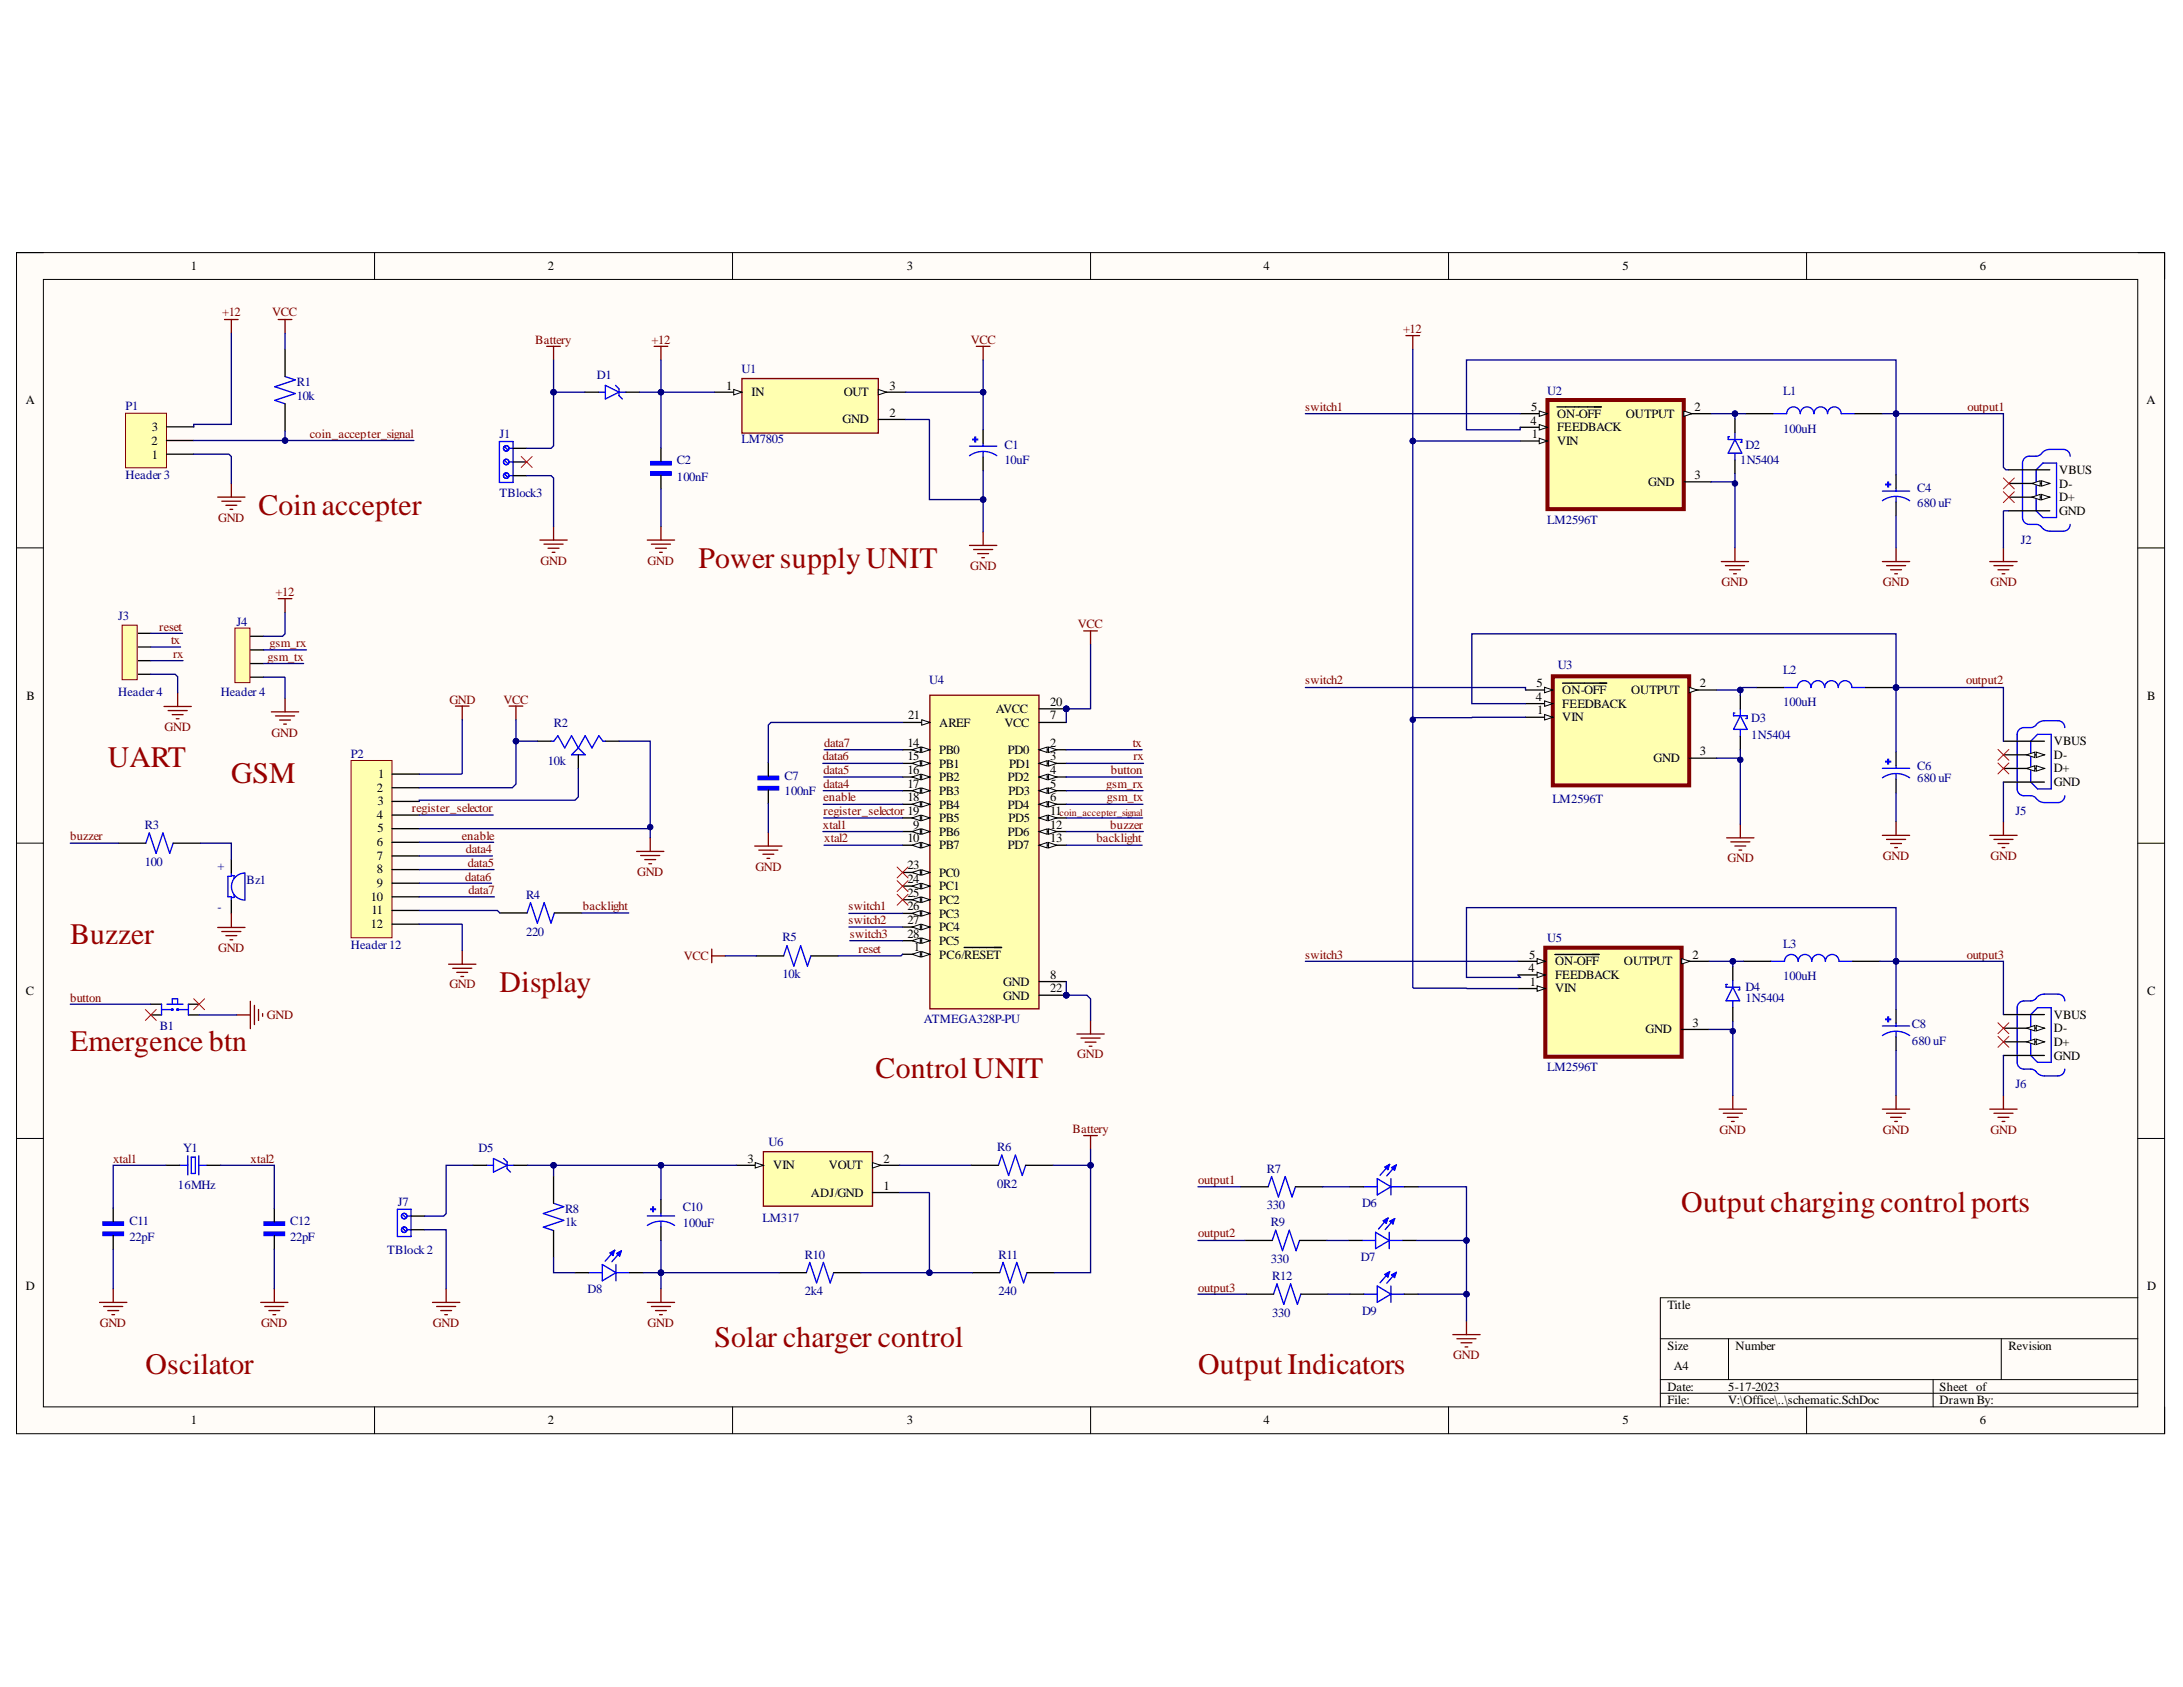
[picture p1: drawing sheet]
<svg xmlns="http://www.w3.org/2000/svg" width="279mm" height="216mm" viewBox="0 0 279 216" stroke-linecap="round" stroke-linejoin="round" font-family="sans-serif">
<defs><g id="words">
<g font-size="3.8" fill="#980000">
<text x="33.1" y="65.9">Coinaccepter</text>
<text x="89.4" y="72.7">Power supplyUNIT</text>
<text x="13.8" y="98.2">UART</text>
<text x="29.6" y="100.2">GSM</text>
<text x="9" y="120.8">Buzzer</text>
<text x="63.9" y="127">Display</text>
<text x="9" y="134.5">Emergence btn</text>
<text x="112.1" y="138">ControlUNIT</text>
<text x="215.2" y="155.2">Outputchargingcontrolports</text>
<text x="91.4" y="172.3">Solar charger control</text>
<text x="18.6" y="175.8">Oscilator</text>
<text x="153.4" y="175.8">OutputIndicators</text>
</g>
<g font-size="1.6">
<text x="24.4" y="34.6">1</text>
<text x="70.1" y="34.6">2</text>
<text x="116" y="34.6">3</text>
<text x="161.7" y="34.6">4</text>
<text x="207.7" y="34.6">5</text>
<text x="253.4" y="34.6">6</text>
<text x="3.3" y="51.7">A</text>
<text x="93" y="49.9">1</text>
<text x="96.2" y="50.7">IN</text>
<text x="108" y="50.7">OUT</text>
<text x="113.8" y="49.9">3</text>
<text x="113.8" y="53.4">2</text>
<text x="196" y="52.6">5</text>
<text x="199.3" y="53.4">ON-OFF</text>
<text x="208.1" y="53.4">OUTPUT</text>
<text x="216.9" y="52.6">2</text>
<text x="274.7" y="51.7">A</text>
<text x="19.4" y="56.9">2</text>
<text x="19.5" y="58.7">1</text>
<text x="19.5" y="55.1">3</text>
<text x="107.8" y="54.2">GND</text>
<text x="195.9" y="54.4">4</text>
<text x="196.1" y="56.1">1</text>
<text x="199.3" y="55.2">FEEDBACK</text>
<text x="199.3" y="57">VIN</text>
<text x="211" y="62.2">GND</text>
<text x="216.9" y="61.3">3</text>
<text x="263.6" y="60.6">VBUS</text>
<text x="263.6" y="62.4">D-</text>
<text x="263.6" y="64.2">D+</text>
<text x="263.6" y="65.9">GND</text>
<text x="3.4" y="89.5">B</text>
<text x="196.6" y="89.7">4</text>
<text x="196.7" y="87.9">5</text>
<text x="200" y="88.8">ON-OFF</text>
<text x="208.8" y="88.8">OUTPUT</text>
<text x="217.5" y="87.9">2</text>
<text x="274.8" y="89.5">B</text>
<text x="116.1" y="95.6">14</text>
<text x="116.2" y="92.1">21</text>
<text x="120.2" y="93">AREF</text>
<text x="127.5" y="91.2">AVCC</text>
<text x="128.6" y="93">VCC</text>
<text x="134.4" y="90.4">20</text>
<text x="134.4" y="92.1">7</text>
<text x="134.4" y="95.6">2</text>
<text x="196.7" y="91.4">1</text>
<text x="200" y="90.6">FEEDBACK</text>
<text x="200" y="92.3">VIN</text>
<text x="262.9" y="95.4">VBUS</text>
<text x="48.2" y="101.4">2</text>
<text x="48.4" y="99.6">1</text>
<text x="116.1" y="97.3">15</text>
<text x="116.1" y="99.1">16</text>
<text x="116.1" y="100.9">17</text>
<text x="120.2" y="96.5">PB0</text>
<text x="120.2" y="98.3">PB1</text>
<text x="120.2" y="99.9">PB2</text>
<text x="120.2" y="101.7">PB3</text>
<text x="129" y="96.5">PD0</text>
<text x="129" y="99.9">PD2</text>
<text x="129.1" y="101.7">PD3</text>
<text x="129.2" y="98.3">PD1</text>
<text x="134.4" y="97.3">3</text>
<text x="134.4" y="99.1">4</text>
<text x="134.4" y="100.9">5</text>
<text x="211.6" y="97.6">GND</text>
<text x="217.5" y="96.6">3</text>
<text x="262.9" y="97.2">D-</text>
<text x="262.9" y="98.8">D+</text>
<text x="262.9" y="100.6">GND</text>
<text x="48.2" y="104.8">4</text>
<text x="48.3" y="103.1">3</text>
<text x="48.3" y="106.5">5</text>
<text x="116.1" y="102.6">18</text>
<text x="116.1" y="107.8">10</text>
<text x="116.9" y="106.1">9</text>
<text x="120.2" y="103.5">PB4</text>
<text x="120.2" y="105.2">PB5</text>
<text x="120.2" y="107">PB6</text>
<text x="129" y="103.5">PD4</text>
<text x="129" y="107">PD6</text>
<text x="129.1" y="105.2">PD5</text>
<text x="134.4" y="102.6">6</text>
<text x="134.4" y="104.3">11</text>
<text x="134.4" y="106.1">12</text>
<text x="134.4" y="107.8">13</text>
<text x="48.2" y="108.3">6</text>
<text x="48.2" y="110.1">7</text>
<text x="48.2" y="111.8">8</text>
<text x="48.2" y="113.6">9</text>
<text x="116.1" y="111.3">23</text>
<text x="116.1" y="113">24</text>
<text x="120.2" y="108.7">PB7</text>
<text x="120.2" y="112.2">PC0</text>
<text x="120.2" y="113.9">PC1</text>
<text x="129" y="108.7">PD7</text>
<text x="47.5" y="115.3">10</text>
<text x="47.5" y="118.8">12</text>
<text x="47.5" y="117">11</text>
<text x="116.1" y="114.8">25</text>
<text x="116.1" y="116.5">26</text>
<text x="116.1" y="118.3">27</text>
<text x="120.2" y="115.7">PC2</text>
<text x="120.2" y="117.4">PC3</text>
<text x="120.2" y="119.1">PC4</text>
<text x="116.1" y="120.1">28</text>
<text x="117" y="121.8">1</text>
<text x="120.2" y="120.9">PC5</text>
<text x="120.2" y="122.7">PC6/RESET</text>
<text x="134.4" y="125.3">8</text>
<text x="195.6" y="124.4">4</text>
<text x="195.7" y="122.7">5</text>
<text x="199" y="123.5">ON-OFF</text>
<text x="199" y="125.3">FEEDBACK</text>
<text x="207.8" y="123.5">OUTPUT</text>
<text x="216.6" y="122.7">2</text>
<text x="3.3" y="127.3">C</text>
<text x="128.4" y="126.2">GND</text>
<text x="128.4" y="127.9">GND</text>
<text x="134.4" y="127">22</text>
<text x="195.8" y="126.2">1</text>
<text x="199" y="127">VIN</text>
<text x="216.6" y="131.4">3</text>
<text x="262.9" y="130.4">VBUS</text>
<text x="274.8" y="127.3">C</text>
<text x="210.6" y="132.2">GND</text>
<text x="262.9" y="132.1">D-</text>
<text x="262.9" y="133.9">D+</text>
<text x="262.9" y="135.6">GND</text>
<text x="95.7" y="148.8">3</text>
<text x="99" y="149.7">VIN</text>
<text x="106.1" y="149.7">VOUT</text>
<text x="113.1" y="148.8">2</text>
<text x="103.8" y="153.1">ADJ/GND</text>
<text x="113.1" y="152.3">1</text>
<text x="3.3" y="165.1">D</text>
<text x="213.4" y="167.5">Title</text>
<text x="274.8" y="165.1">D</text>
<text x="213.4" y="172.7">Size</text>
<text x="222.1" y="172.7">Number</text>
<text x="257.1" y="172.7">Revision</text>
<text x="213.4" y="178">Date:</text>
<text x="213.4" y="179.7">File:</text>
<text x="214.3" y="175.4">A4</text>
<text x="221.2" y="178">5-17-2023</text>
<text x="221.2" y="179.7">V:\Office\..\schematic.SchDoc</text>
<text x="248.3" y="178">Sheet of</text>
<text x="248.3" y="179.7">Drawn By:</text>
<text x="24.4" y="182.3">1</text>
<text x="70.1" y="182.3">2</text>
<text x="116" y="182.3">3</text>
<text x="161.7" y="182.3">4</text>
<text x="207.7" y="182.3">5</text>
<text x="253.4" y="182.3">6</text>
</g>
<g font-size="1.6" fill="#800000">
<text x="28.4" y="40.5">+12</text>
<text x="34.8" y="40.5">VCC</text>
<text x="68.5" y="44">Battery</text>
<text x="83.4" y="44">+12</text>
<text x="124.3" y="44">VCC</text>
<text x="179.6" y="42.6">+12</text>
<text x="167.1" y="52.6">switch1</text>
<text x="251.8" y="52.6">output1</text>
<text x="39.7" y="56.1">coin_accepter_signal</text>
<text x="27.9" y="66.8">GND</text>
<text x="35.3" y="76.3">+12</text>
<text x="69.2" y="72.3">GND</text>
<text x="82.9" y="72.3">GND</text>
<text x="124.2" y="73">GND</text>
<text x="220.3" y="75">GND</text>
<text x="241" y="75">GND</text>
<text x="254.8" y="75">GND</text>
<text x="20.4" y="80.7">reset</text>
<text x="21.9" y="82.4">tx</text>
<text x="34.5" y="82.9">gsm_rx</text>
<text x="138" y="80.4">VCC</text>
<text x="22.2" y="84.2">rx</text>
<text x="34.3" y="84.6">gsm_tx</text>
<text x="167.1" y="87.6">switch2</text>
<text x="251.6" y="87.6">output2</text>
<text x="21.1" y="93.5">GND</text>
<text x="34.8" y="94.3">GND</text>
<text x="57.5" y="90">GND</text>
<text x="64.5" y="90">VCC</text>
<text x="105.5" y="95.6">data7</text>
<text x="145" y="95.6">tx</text>
<text x="105.3" y="97.3">data6</text>
<text x="105.4" y="99.1">data5</text>
<text x="105.4" y="100.9">data4</text>
<text x="141.6" y="100.9">gsm_rx</text>
<text x="142.2" y="99.1">button</text>
<text x="145.1" y="97.3">rx</text>
<text x="9" y="107.6">buzzer</text>
<text x="52.7" y="103.9">register_selector</text>
<text x="59.1" y="107.5">enable</text>
<text x="105.3" y="106.1">xtal1</text>
<text x="105.4" y="102.6">enable</text>
<text x="105.4" y="104.3">register_selector 19</text>
<text x="105.5" y="107.8">xtal2</text>
<text x="140.3" y="107.8">backlight</text>
<text x="141.7" y="102.6">gsm_tx</text>
<text x="142.1" y="106.1">buzzer</text>
<text x="59.5" y="112.7">data6</text>
<text x="59.6" y="109.2">data4</text>
<text x="59.9" y="110.9">data5</text>
<text x="81.5" y="112.1">GND</text>
<text x="96.7" y="111.4">GND</text>
<text x="221.1" y="110.3">GND</text>
<text x="241" y="110">GND</text>
<text x="254.8" y="110">GND</text>
<text x="60" y="114.4">data7</text>
<text x="74.6" y="116.5">backlight</text>
<text x="108.6" y="116.5">switch1</text>
<text x="108.6" y="118.3">switch2</text>
<text x="27.9" y="121.8">GND</text>
<text x="87.5" y="122.9">VCC</text>
<text x="108.8" y="120.1">switch3</text>
<text x="109.9" y="122">reset</text>
<text x="167.1" y="122.7">switch3</text>
<text x="251.7" y="122.7">output3</text>
<text x="9" y="128.2">button</text>
<text x="34.2" y="130.4">GND</text>
<text x="57.5" y="126.5">GND</text>
<text x="137.9" y="135.5">GND</text>
<text x="14.5" y="148.8">xtal1</text>
<text x="32.1" y="148.8">xtal2</text>
<text x="137.3" y="145">Battery</text>
<text x="220.1" y="145.1">GND</text>
<text x="241" y="145.1">GND</text>
<text x="254.8" y="145.1">GND</text>
<text x="153.4" y="151.5">output1</text>
<text x="153.4" y="158.4">output2</text>
<text x="153.4" y="165.3">output3</text>
<text x="12.8" y="169.8">GND</text>
<text x="33.4" y="169.8">GND</text>
<text x="55.4" y="169.8">GND</text>
<text x="82.9" y="169.8">GND</text>
<text x="186" y="173.9">GND</text>
</g>
<g font-size="1.6" fill="#000080">
<text x="94.9" y="47.8">U1</text>
<text x="16.1" y="52.5">P1</text>
<text x="38" y="49.4">R1</text>
<text x="38" y="51.2">10k</text>
<text x="76.4" y="48.4">D1</text>
<text x="198" y="50.6">U2</text>
<text x="228.2" y="50.6">L1</text>
<text x="63.9" y="56.1">J1</text>
<text x="86.6" y="59.4">C2</text>
<text x="94.9" y="56.7">LM7805</text>
<text x="128.6" y="57.4">C1</text>
<text x="128.6" y="59.4">10uF</text>
<text x="222.7" y="59.4">1N5404</text>
<text x="223.4" y="57.4">D2</text>
<text x="228.2" y="55.4">100uH</text>
<text x="16.1" y="61.3">Header 3</text>
<text x="63.9" y="63.6">TBlock3</text>
<text x="86.6" y="61.6">100nF</text>
<text x="245.4" y="62.9">C4</text>
<text x="245.4" y="64.9">680 uF</text>
<text x="198" y="67">LM2596T</text>
<text x="258.7" y="69.6">J2</text>
<text x="15.1" y="79.4">J3</text>
<text x="30.3" y="80.1">J4</text>
<text x="15.1" y="89">Header 4</text>
<text x="28.3" y="89">Header 4</text>
<text x="118.9" y="87.6">U4</text>
<text x="199.4" y="85.6">U3</text>
<text x="228.2" y="86.2">L2</text>
<text x="70.9" y="93.1">R2</text>
<text x="224.1" y="92.4">D3</text>
<text x="224.1" y="94.5">1N5404</text>
<text x="228.2" y="90.4">100uH</text>
<text x="44.9" y="97">P2</text>
<text x="70.1" y="97.9">10k</text>
<text x="100.4" y="99.8">C7</text>
<text x="100.4" y="101.8">100nF</text>
<text x="245.4" y="98.6">C6</text>
<text x="245.4" y="100">680 uF</text>
<text x="18.5" y="106.1">R3</text>
<text x="198.7" y="102.7">LM2596T</text>
<text x="258" y="104.3">J5</text>
<text x="18.5" y="110.8">100</text>
<text x="27.8" y="111.4">+</text>
<text x="31.5" y="113.1">Bz1</text>
<text x="27.8" y="116.6">-</text>
<text x="67.3" y="115">R4</text>
<text x="67.3" y="119.7">220</text>
<text x="44.9" y="121.4">Header 12</text>
<text x="100.1" y="120.5">R5</text>
<text x="100.1" y="125.2">10k</text>
<text x="198" y="120.6">U5</text>
<text x="228.2" y="121.3">L3</text>
<text x="228.2" y="125.4">100uH</text>
<text x="20.5" y="131.8">B1</text>
<text x="118.2" y="130.9">ATMEGA328P-PU</text>
<text x="223.4" y="126.8">D4</text>
<text x="223.4" y="128.2">1N5404</text>
<text x="244.7" y="131.6">C8</text>
<text x="198" y="137.1">LM2596T</text>
<text x="244.7" y="133.7">680 uF</text>
<text x="258" y="139.3">J6</text>
<text x="23.4" y="147.4">Y1</text>
<text x="61.2" y="147.4">D5</text>
<text x="98.4" y="146.7">U6</text>
<text x="127.6" y="147.3">R6</text>
<text x="22.8" y="152.2">16MHz</text>
<text x="50.9" y="154.3">J7</text>
<text x="72.3" y="155.2">R8</text>
<text x="87.4" y="155">C10</text>
<text x="127.6" y="152">0R2</text>
<text x="162.1" y="150.1">R7</text>
<text x="162.1" y="154.7">330</text>
<text x="174.3" y="154.5">D6</text>
<text x="16.6" y="156.8">C11</text>
<text x="16.6" y="158.8">22pF</text>
<text x="37.1" y="156.8">C12</text>
<text x="37.1" y="158.8">22pF</text>
<text x="49.6" y="160.5">TBlock 2</text>
<text x="72.3" y="156.9">1k</text>
<text x="87.4" y="157">100uF</text>
<text x="97.6" y="156.3">LM317</text>
<text x="103" y="161.1">R10</text>
<text x="127.8" y="161.1">R11</text>
<text x="162.7" y="156.9">R9</text>
<text x="162.7" y="161.7">330</text>
<text x="174.2" y="161.3">D7</text>
<text x="75.2" y="165.5">D8</text>
<text x="103" y="165.7">2k4</text>
<text x="127.8" y="165.7">240</text>
<text x="162.8" y="163.8">R12</text>
<text x="162.8" y="168.5">330</text>
<text x="174.3" y="168.3">D9</text>
</g>
<text font-size="1.3" fill="#800000" x="135.6" y="104.4">coin_accepter_signal</text>
</g></defs>
<path d="M2.1 32.3h274.9v151.2h-274.9z" fill-rule="evenodd" fill="#fffcf8"/>
<path d="M2.1 32.3h274.9v151.2h-274.9z" fill="none" stroke="#000" stroke-width=".13"/>
<path d="M5.6 35.8h268v144.3h-268z" fill-rule="evenodd" fill="#fffcf8"/>
<g fill="none" stroke="#000" stroke-width=".13">
<path d="M2.1 32.3h3.5M5.6 35.8h268v144.3h-268zM47.9 32.3v3.5M93.8 32.3v3.5M139.6 32.3v3.5M185.4 32.3v3.5M231.2 32.3v3.5M273.6 32.3h3.4v3.5M2.1 70.1h3.5M273.6 70.1h3.4M2.1 107.9h3.5M273.6 107.9h3.4"/>
<path d="M2.1 145.7h3.5M273.6 145.7h3.4M212.5 171.3h61.1M212.5 176.6h61.1M212.5 178.3h61.1M221.2 171.3v5.3M247.4 176.6v3.5M256.1 171.3v5.3M273.6 166.1h-61.1v14M47.9 180.1v3.4M93.8 180.1v3.4M139.6 180.1v3.4"/>
<path d="M185.4 180.1v3.4M231.2 180.1v3.4M277 180.1v3.4"/>
</g>
<path d="M198.1 51.2h17.4v14h-17.4z" fill-rule="evenodd" fill="#ffffb0"/>
<path d="M198.1 51.2h17.4v14h-17.4z" fill="none" stroke="#800000" stroke-width=".51"/>
<path d="M194.6 52.9h3.5" fill="none" stroke="#000" stroke-width=".17"/>
<path d="M197 52.6l1.1 .3-1.1 .4z" fill="#f8fcff"/>
<path d="M197 52.6l1.1 .3-1.1 .4z" fill="none" stroke="#000" stroke-width=".13"/>
<path d="M194.6 54.7h3.5M199.3 52.1h5.7" fill="none" stroke="#000" stroke-width=".17"/>
<path d="M197 54.3l1.1 .4-1.1 .3z" fill="#f8fcff"/>
<path d="M197 54.3l1.1 .4-1.1 .3z" fill="none" stroke="#000" stroke-width=".13"/>
<path d="M194.6 56.4h3.5" fill="none" stroke="#000" stroke-width=".17"/>
<path d="M197 56.1l1.1 .3-1.1 .4z" fill="#f8fcff"/>
<path d="M197 56.1l1.1 .3-1.1 .4z" fill="none" stroke="#000" stroke-width=".13"/>
<path d="M215.5 52.9h3.5" fill="none" stroke="#000" stroke-width=".17"/>
<path d="M215.5 52.6l1.1 .3-1.1 .4z" fill="#f8fcff"/>
<path d="M215.5 52.6l1.1 .3-1.1 .4z" fill="none" stroke="#000" stroke-width=".13"/>
<path d="M222.1 53.6v1.8M222.1 58.9v1.7M223.4 52.9h3.5M237.4 52.9h3.5M215.5 61.7h3.5" fill="none" stroke="#000" stroke-width=".17"/>
<path d="M220.3 71.9h3.5M220.8 72.4h2.5M221.4 72.9h1.4M221.9 73.4h.3M222.1 70.1v1.8" fill="none" stroke="#800000" stroke-width=".17"/>
<path d="M221.4 55.9h-.2v.3h1.7v.4h-.1M222.1 56.2l.8 1.8h-1.7zM222.1 55.4v.8M222.1 58v.9M226.9 52.9h1.8a.87 .87 0 0 1 .8-.8 .87 .87 0 0 1 .9 .8 .87 .87 0 0 1 .9-.8 .87 .87 0 0 1 .9 .8 .87 .87 0 0 1 .8-.8 .87 .87 0 0 1 .9 .8 .87 .87 0 0 1 .9-.8 .87 .87 0 0 1 .9 .8h1.7" fill="none" stroke="#00f" stroke-width=".17"/>
<path d="M198.7 86.6h17.5v13.9h-17.5z" fill-rule="evenodd" fill="#ffffb0"/>
<path d="M198.7 86.6h17.5v13.9h-17.5z" fill="none" stroke="#800000" stroke-width=".51"/>
<path d="M195.3 88.3h3.4" fill="none" stroke="#000" stroke-width=".17"/>
<path d="M197.7 88l1 .3-1 .4z" fill="#f8fcff"/>
<path d="M197.7 88l1 .3-1 .4z" fill="none" stroke="#000" stroke-width=".13"/>
<path d="M195.3 90h3.4M200 87.4h5.7" fill="none" stroke="#000" stroke-width=".17"/>
<path d="M197.7 89.7l1 .3-1 .4z" fill="#f8fcff"/>
<path d="M197.7 89.7l1 .3-1 .4z" fill="none" stroke="#000" stroke-width=".13"/>
<path d="M195.3 91.8h3.4" fill="none" stroke="#000" stroke-width=".17"/>
<path d="M197.7 91.4l1 .4-1 .3z" fill="#f8fcff"/>
<path d="M197.7 91.4l1 .4-1 .3z" fill="none" stroke="#000" stroke-width=".13"/>
<path d="M216.2 88.3h3.5" fill="none" stroke="#000" stroke-width=".17"/>
<path d="M216.2 88l1 .3-1 .4z" fill="#f8fcff"/>
<path d="M216.2 88l1 .3-1 .4z" fill="none" stroke="#000" stroke-width=".13"/>
<path d="M216.2 97h3.5M222.7 89v1.7M222.7 94.2v1.8M224.8 88h3.5M238.8 88h3.5" fill="none" stroke="#000" stroke-width=".17"/>
<path d="M221 107.2h3.5M221.5 107.7h2.5M222 108.3h1.4M222.6 108.8h.3M222.7 105.5v1.7" fill="none" stroke="#800000" stroke-width=".17"/>
<path d="M222 91.3h-.1v.3h1.7v.4h-.2M222.7 91.6l.9 1.7h-1.7zM222.7 90.7v.9M222.7 93.3v.9M228.3 88h1.7a.87 .87 0 0 1 .9-.9 .87 .87 0 0 1 .9 .9 .87 .87 0 0 1 .9-.9 .87 .87 0 0 1 .8 .9 .87 .87 0 0 1 .9-.9 .87 .87 0 0 1 .9 .9 .87 .87 0 0 1 .9-.9 .87 .87 0 0 1 .8 .9h1.8" fill="none" stroke="#00f" stroke-width=".17"/>
<path d="M197.8 121.3h17.4v13.9h-17.4z" fill-rule="evenodd" fill="#ffffb0"/>
<path d="M197.8 121.3h17.4v13.9h-17.4z" fill="none" stroke="#800000" stroke-width=".51"/>
<path d="M194.3 123h3.5" fill="none" stroke="#000" stroke-width=".17"/>
<path d="M196.7 122.7l1.1 .3-1.1 .4z" fill="#f8fcff"/>
<path d="M196.7 122.7l1.1 .3-1.1 .4z" fill="none" stroke="#000" stroke-width=".13"/>
<path d="M194.3 124.8h3.5M199 122.1h5.7" fill="none" stroke="#000" stroke-width=".17"/>
<path d="M196.7 124.4l1.1 .4-1.1 .3z" fill="#f8fcff"/>
<path d="M196.7 124.4l1.1 .4-1.1 .3z" fill="none" stroke="#000" stroke-width=".13"/>
<path d="M194.3 126.5h3.5" fill="none" stroke="#000" stroke-width=".17"/>
<path d="M196.7 126.2l1.1 .3-1.1 .4z" fill="#f8fcff"/>
<path d="M196.7 126.2l1.1 .3-1.1 .4z" fill="none" stroke="#000" stroke-width=".13"/>
<path d="M215.2 123h3.5" fill="none" stroke="#000" stroke-width=".17"/>
<path d="M215.2 122.7l1.1 .3-1.1 .4z" fill="#f8fcff"/>
<path d="M215.2 122.7l1.1 .3-1.1 .4z" fill="none" stroke="#000" stroke-width=".13"/>
<path d="M215.2 131.7h3.5M221.8 123.7v1.8M221.8 128.9v1.8M223.2 123h3.4M237.1 123h3.5" fill="none" stroke="#000" stroke-width=".17"/>
<path d="M179.9 43h1.8M180.8 43v1.7M220 141.9h3.5M220.6 142.5h2.4M221.1 143h1.4M221.6 143.5h.4M221.8 140.2v1.7" fill="none" stroke="#800000" stroke-width=".17"/>
<path d="M221.1 126h-.2v.3h1.8v.4h-.2M221.8 126.3l.9 1.8h-1.8zM221.8 125.5v.8M221.8 128.1v.8M226.6 123h1.8a.87 .87 0 0 1 .9-.9 .87 .87 0 0 1 .8 .9 .87 .87 0 0 1 .9-.9 .87 .87 0 0 1 .9 .9 .87 .87 0 0 1 .9-.9 .87 .87 0 0 1 .8 .9 .87 .87 0 0 1 .9-.9 .87 .87 0 0 1 .9 .9h1.7" fill="none" stroke="#00f" stroke-width=".17"/>
<path d="M241.6 61.7h.1v.6h-.1z" fill-rule="evenodd" fill="#00f"/>
<path d="M241.6 61.7h.1v.6h-.1z" fill="none" stroke="#00f" stroke-width=".17"/>
<path d="M241.4 62h.6v.1h-.6z" fill-rule="evenodd" fill="#00f"/>
<path d="M240.9 64.1a3 3 0 0 1 3.5 0M240.9 62.9h3.5M241.4 62h.6v.1h-.6zM242.7 62.5v.4M242.7 63.6v.6" fill="none" stroke="#00f" stroke-width=".17"/>
<path d="M242.7 60.8v1.7M242.7 64.2v1.8" fill="none" stroke="#000" stroke-width=".17"/>
<path d="M241.6 97.2h.1v.6h-.1z" fill-rule="evenodd" fill="#00f"/>
<path d="M241.6 97.2h.1v.6h-.1z" fill="none" stroke="#00f" stroke-width=".17"/>
<path d="M241.4 97.4h.6v.1h-.6z" fill-rule="evenodd" fill="#00f"/>
<path d="M240.9 99.5a3.1 3.1 0 0 1 3.5 0M240.9 98.3h3.5M241.4 97.4h.6v.1h-.6zM242.7 98v.3M242.7 99v.7" fill="none" stroke="#00f" stroke-width=".17"/>
<path d="M242.7 96.2v1.8M242.7 99.7v1.8" fill="none" stroke="#000" stroke-width=".17"/>
<path d="M241.6 130.2h.1v.6h-.1z" fill-rule="evenodd" fill="#00f"/>
<path d="M241.6 130.2h.1v.6h-.1z" fill="none" stroke="#00f" stroke-width=".17"/>
<path d="M241.4 130.4h.6v.1h-.6z" fill-rule="evenodd" fill="#00f"/>
<path d="M265 58.4a.86 .86 0 0 0-.9-.9h-1.8a1.52 1.52 0 0 0-1.2 .7l-.5 .2h-.9a.87 .87 0 0 0-.8 .9v6.9a.87 .87 0 0 0 .8 .9h.9a1.15 1.15 0 0 1 .9 .6l.5 .2 2.1 .1a.86 .86 0 0 0 .9-.9M260.6 60.1l.9-.8h1.7v6.9h-1.7l-.9-.8zM240.9 132.5a3 3 0 0 1 3.5 0M240.9 131.3h3.5M241.4 130.4h.6v.1h-.6zM242.7 131v.3M242.7 132v.7" fill="none" stroke="#00f" stroke-width=".17"/>
<path d="M257.1 60.1h5.2M257.1 61.9h5.2M242.7 129.2v1.8M242.7 132.7v1.7" fill="none" stroke="#000" stroke-width=".17"/>
<g fill="none" stroke="#800000" stroke-width=".17">
<path d="M240.9 71.9h3.5M241.5 72.4h2.4M242 72.9h1.4M242.5 73.4h.4M242.7 70.1v1.8M240.9 106.9h3.5M241.5 107.4h2.4M242 108h1.4M242.5 108.5h.4M242.7 105.2v1.7M240.9 141.9h3.5M241.5 142.5h2.4"/>
<path d="M242 143h1.4M242.5 143.5h.4M242.7 140.2v1.7"/>
</g>
<path d="M261.3 61.5l1 .4-1 .3z" fill="#f8fcff"/>
<path d="M261.3 61.5l1 .4-1 .3z" fill="none" stroke="#000" stroke-width=".13"/>
<path d="M260.1 61.9l1-.4v.7z" fill="#f8fcff"/>
<path d="M260.1 61.9l1-.4v.7z" fill="none" stroke="#000" stroke-width=".13"/>
<path d="M257.1 63.6h5.2" fill="none" stroke="#000" stroke-width=".17"/>
<path d="M261.3 63.3l1 .3-1 .4z" fill="#f8fcff"/>
<path d="M261.3 63.3l1 .3-1 .4z" fill="none" stroke="#000" stroke-width=".13"/>
<path d="M260.1 63.6l1-.3v.7z" fill="#f8fcff"/>
<path d="M260.1 63.6l1-.3v.7z" fill="none" stroke="#000" stroke-width=".13"/>
<path d="M257.1 65.4h5.2M256.4 94.9h5.3M256.4 96.6h5.3" fill="none" stroke="#000" stroke-width=".17"/>
<path d="M254.7 71.9h3.5M255.2 72.4h2.4M255.7 72.9h1.4M256.2 73.4h.4M256.4 70.1v1.8" fill="none" stroke="#800000" stroke-width=".17"/>
<path d="M256.4 61.2l1.4 1.4M256.4 62.9l1.4 1.4M257.8 61.2l-1.4 1.4M257.8 62.9l-1.4 1.4" fill="none" stroke="#f00" stroke-width=".13"/>
<path d="M260.8 94h1.7v7h-1.7l-.9-.9v-5.2zM264.3 93.1a.87 .87 0 0 0-.9-.9h-1.7a1.51 1.51 0 0 0-1.3 .8l-.5 .1h-.9a.87 .87 0 0 0-.8 .9v7a.87 .87 0 0 0 .8 .8h.9a1.15 1.15 0 0 1 .9 .6l.6 .3h.3h1.7a.87 .87 0 0 0 .9-.9" fill="none" stroke="#00f" stroke-width=".17"/>
<path d="M260.6 96.3l1.1 .3-1.1 .4z" fill="#f8fcff"/>
<path d="M260.6 96.3l1.1 .3-1.1 .4z" fill="none" stroke="#000" stroke-width=".13"/>
<path d="M259.4 96.6l1-.3v.7z" fill="#f8fcff"/>
<path d="M259.4 96.6l1-.3v.7z" fill="none" stroke="#000" stroke-width=".13"/>
<path d="M256.4 98.3h5.3" fill="none" stroke="#000" stroke-width=".17"/>
<path d="M260.6 98l1.1 .3-1.1 .4z" fill="#f8fcff"/>
<path d="M260.6 98l1.1 .3-1.1 .4z" fill="none" stroke="#000" stroke-width=".13"/>
<path d="M259.4 98.3l1-.3v.7z" fill="#f8fcff"/>
<path d="M259.4 98.3l1-.3v.7z" fill="none" stroke="#000" stroke-width=".13"/>
<path d="M256.4 100.1h5.3M256.4 129.8h5.3M256.4 131.6h5.3" fill="none" stroke="#000" stroke-width=".17"/>
<path d="M260.6 127.8l-.4 .3h-1.2a.87 .87 0 0 0-.8 .9v7a.87 .87 0 0 0 .8 .8h.9a1.14 1.14 0 0 1 .9 .6l.6 .3h2a.87 .87 0 0 0 .9-.9M260.6 127.7a1.3 1.3 0 0 1 1.1-.5h1.7a.87 .87 0 0 1 .9 .9M260.8 129h1.7v7h-1.7l-.9-.9v-5.3z" fill="none" stroke="#00f" stroke-width=".17"/>
<path d="M260.6 131.2l1.1 .4-1.1 .3z" fill="#f8fcff"/>
<path d="M260.6 131.2l1.1 .4-1.1 .3z" fill="none" stroke="#000" stroke-width=".13"/>
<path d="M259.4 131.6l1-.4v.7z" fill="#f8fcff"/>
<path d="M259.4 131.6l1-.4v.7z" fill="none" stroke="#000" stroke-width=".13"/>
<path d="M256.4 133.3h5.3" fill="none" stroke="#000" stroke-width=".17"/>
<path d="M260.6 133l1.1 .3-1.1 .4z" fill="#f8fcff"/>
<path d="M260.6 133l1.1 .3-1.1 .4z" fill="none" stroke="#000" stroke-width=".13"/>
<path d="M259.4 133.3l1-.3v.7z" fill="#f8fcff"/>
<path d="M259.4 133.3l1-.3v.7z" fill="none" stroke="#000" stroke-width=".13"/>
<path d="M65.7 59.1h1.7M65.7 57.4h1.7M74.9 50.2h1.7M80.1 50.2h1.7M65.7 60.9h1.7M256.4 135.1h5.3M70.8 150.5v3.5M70.8 157.5v3.5" fill="none" stroke="#000" stroke-width=".17"/>
<path d="M254.7 106.9h3.5M255.2 107.4h2.4M255.7 108h1.4M256.2 108.5h.4M256.4 105.2v1.7M254.7 141.9h3.5M255.2 142.5h2.4M255.7 143h1.4M256.2 143.5h.4M256.4 140.2v1.7" fill="none" stroke="#800000" stroke-width=".17"/>
<path d="M255.7 95.9l1.4 1.4M255.7 97.6l1.4 1.4M257.1 95.9l-1.4 1.4M257.1 97.6l-1.4 1.4M255.7 130.9l1.4 1.4M255.7 132.6l1.4 1.4M257.1 130.9l-1.4 1.4M257.1 132.6l-1.4 1.4" fill="none" stroke="#f00" stroke-width=".13"/>
<g fill="none" stroke="#00f" stroke-width=".17">
<path d="M63.9 56.5h1.8v5.2h-1.8zM64.6 58.9l.4 .4M64.6 57.2l.4 .4M65.1 59.1h.6M65.1 57.4h.6M76.6 50.2h.9M77.5 49.3l1.7 .9-1.7 .9zM78.8 49.3l.4 .5v.8l.5 .5M79.2 50.2h.9M64.6 60.7l.4 .3M65.1 60.9h.6M70.8 154l1.4 .4-2.7 .9 2.7 .9-2.7 .9 1.3 .4"/>
<circle cx="64.8" cy="59.1" r=".35"/>
<circle cx="64.8" cy="57.4" r=".35"/>
<circle cx="64.8" cy="60.9" r=".35"/>
</g>
<path d="M95 48.4h17.4v7h-17.4z" fill-rule="evenodd" fill="#ffffb0"/>
<path d="M95 48.4h17.4v7h-17.4z" fill="none" stroke="#800000" stroke-width=".17"/>
<path d="M91.5 50.2h3.5" fill="none" stroke="#000" stroke-width=".17"/>
<path d="M93.9 49.8l1.1 .4-1.1 .3z" fill="#f8fcff"/>
<path d="M93.9 49.8l1.1 .4-1.1 .3z" fill="none" stroke="#000" stroke-width=".13"/>
<path d="M112.4 50.2h3.5" fill="none" stroke="#000" stroke-width=".17"/>
<path d="M112.4 49.8l1.1 .4-1.1 .3z" fill="#f8fcff"/>
<path d="M112.4 49.8l1.1 .4-1.1 .3z" fill="none" stroke="#000" stroke-width=".13"/>
<path d="M84.6 57.3v1.8M112.4 53.7h3.5M84.6 60.8v1.8M73.6 162.9h1.7M80.6 162.9h1.7" fill="none" stroke="#000" stroke-width=".17"/>
<g fill="none" stroke="#00f" stroke-width=".17">
<path d="M83.3 59.1h2.6v.4h-2.6zM83.3 60.4h2.6v.4h-2.6zM75.3 162.9h1.8M77.1 161.8l1.7 1.1-1.7 1zM78.3 160.3l-.1 .1M78.4 160.2h.1v.5M78.7 160l-1.2 1.4M78.7 160l-.6 .3 .4 .4M78.7 160l-.2 .7M78.8 161.8v2.1M78.8 162.9h1.8M79.2 160.4l-.2 .1"/>
<path d="M79.2 160.2h.1v.5M79.5 160.1l-1.2 1.4M79.5 160.1l-.6 .3 .4 .3M79.5 160.1l-.2 .6"/>
</g>
<g fill="none" stroke="#800000" stroke-width=".17">
<path d="M69.1 69.1h3.5M69.6 69.6h2.5M70.1 70.2h1.4M70.7 70.7h.3M70.8 67.4v1.7M82.8 69.1h3.5M83.4 69.6h2.4M83.9 70.2h1.4M84.4 70.7h.4M84.6 67.4v1.7M124.1 69.8h3.5M124.6 70.3h2.5"/>
<path d="M125.1 70.8h1.4M125.7 71.4h.3M125.8 68.1v1.7"/>
</g>
<path d="M83.3 59.3h2.6M83.3 60.6h2.6" fill="none" stroke="#00f" stroke-width=".43"/>
<path d="M66.7 58.4l1.4 1.4M68.1 58.4l-1.4 1.4" fill="none" stroke="#f00" stroke-width=".13"/>
<path d="M124.8 55.9h.1v.7h-.1z" fill-rule="evenodd" fill="#00f"/>
<path d="M124.8 55.9h.1v.7h-.1z" fill="none" stroke="#00f" stroke-width=".17"/>
<path d="M124.5 56.2h.6v.1h-.6z" fill-rule="evenodd" fill="#00f"/>
<g fill="none" stroke="#00f" stroke-width=".17">
<path d="M124.1 58.3a3 3 0 0 1 3.5 0M124.1 57.1h3.5M124.5 56.2h.6v.1h-.6zM125.8 56.7v.4M125.8 57.8v.7M162.3 151.9l.5-1.3 .8 2.6 .9-2.6 .9 2.6 .4-1.3M162.8 158.8l.5-1.4 .8 2.7 .9-2.7 .9 2.7 .4-1.3M174.3 158.8h1.8M174.5 151.9h1.8M176.1 157.7l1.7 1.1-1.7 1zM176.3 150.8l1.7 1.1-1.7 1zM177.3 156.2l-.1 .1"/>
<path d="M177.4 156v.6M177.5 149.3l-.1 .1M177.6 149.2v.5M177.6 155.9l-1.2 1.4M177.6 155.9l-.6 .3 .4 .4M177.6 155.9l-.2 .7M177.8 157.7v2.1M177.8 158.8h1.8M177.9 149l-1.3 1.4M177.9 149l-.7 .4 .4 .3M177.9 149l-.3 .7M178 150.8v2.1"/>
<path d="M178 151.9h1.8M178.2 156.2l-.2 .1M178.2 156.1h.1v.5M178.4 149.4l-.2 .1M178.4 149.3h.1v.5M178.5 156l-1.2 1.4M178.5 156l-.6 .3 .4 .3M178.5 156l-.2 .6M178.7 149.1l-1.2 1.4M178.7 149.1l-.6 .3 .4 .4M178.7 149.1l-.2 .7M163 165.6l.4-1.3 .9 2.6 .9-2.6 .9 2.6 .4-1.3"/>
<path d="M174.5 165.6h1.8M176.3 164.6l1.7 1-1.7 1.1zM177.5 163l-.1 .1M177.6 162.9v.5M177.9 162.8l-1.3 1.4M177.9 162.8l-.7 .3 .4 .3M177.9 162.8l-.3 .6M178 164.6v2.1M178 165.6h1.8M178.4 163.1l-.2 .1M178.4 163h.1v.5M178.7 162.8l-1.2 1.4"/>
<path d="M178.7 162.8l-.6 .4 .4 .3M178.7 162.8l-.2 .7"/>
</g>
<g fill="none" stroke="#000" stroke-width=".17">
<path d="M125.8 55v1.7M125.8 58.5v1.7M158.8 151.9h3.5M159.3 158.8h3.5M165.8 151.9h3.5M166.3 158.8h3.5M172.6 158.8h1.7M172.8 151.9h1.7M179.6 158.8h1.7M179.8 151.9h1.7M159.5 165.6h3.5M166.5 165.6h3.5"/>
<path d="M172.8 165.6h1.7M179.8 165.6h1.7"/>
</g>
<path d="M83.7 44.3h1.8M84.6 44.3v1.8M125 44.3h1.7M125.8 44.3v1.8M185.9 170.8h3.5M186.5 171.3h2.4M187 171.8h1.4M187.5 172.4h.4M187.7 169.1v1.7" fill="none" stroke="#800000" stroke-width=".17"/>
<circle cx="136.5" cy="90.7" r=".35" fill="#000080"/>
<circle cx="136.5" cy="90.7" r=".35" fill="none" stroke="#000080" stroke-width=".13"/>
<circle cx="136.5" cy="127.4" r=".35" fill="#000080"/>
<circle cx="136.5" cy="127.4" r=".35" fill="none" stroke="#000080" stroke-width=".13"/>
<path d="M119 89h14v40.1h-14z" fill-rule="evenodd" fill="#ffffb0"/>
<path d="M119 89h14v40.1h-14z" fill="none" stroke="#800000" stroke-width=".17"/>
<path d="M115.5 92.5h3.5" fill="none" stroke="#000" stroke-width=".17"/>
<path d="M118 92.1l1 .4-1 .3z" fill="#f8fcff"/>
<path d="M118 92.1l1 .4-1 .3z" fill="none" stroke="#000" stroke-width=".13"/>
<path d="M115.5 96h3.5" fill="none" stroke="#000" stroke-width=".17"/>
<path d="M118 95.6l1 .4-1 .3z" fill="#f8fcff"/>
<path d="M118 95.6l1 .4-1 .3z" fill="none" stroke="#000" stroke-width=".13"/>
<path d="M116.7 96l1.1-.4v.7z" fill="#f8fcff"/>
<path d="M116.7 96l1.1-.4v.7z" fill="none" stroke="#000" stroke-width=".13"/>
<path d="M115.5 97.7h3.5" fill="none" stroke="#000" stroke-width=".17"/>
<path d="M118 97.3l1 .4-1 .3z" fill="#f8fcff"/>
<path d="M118 97.3l1 .4-1 .3z" fill="none" stroke="#000" stroke-width=".13"/>
<path d="M116.7 97.7l1.1-.4v.7z" fill="#f8fcff"/>
<path d="M116.7 97.7l1.1-.4v.7z" fill="none" stroke="#000" stroke-width=".13"/>
<path d="M115.5 99.4h3.5" fill="none" stroke="#000" stroke-width=".17"/>
<path d="M118 99.1l1 .3-1 .4z" fill="#f8fcff"/>
<path d="M118 99.1l1 .3-1 .4z" fill="none" stroke="#000" stroke-width=".13"/>
<path d="M116.7 99.4l1.1-.3v.7z" fill="#f8fcff"/>
<path d="M116.7 99.4l1.1-.3v.7z" fill="none" stroke="#000" stroke-width=".13"/>
<path d="M115.5 101.2h3.5" fill="none" stroke="#000" stroke-width=".17"/>
<path d="M118 100.8l1 .4-1 .3z" fill="#f8fcff"/>
<path d="M118 100.8l1 .4-1 .3z" fill="none" stroke="#000" stroke-width=".13"/>
<path d="M116.7 101.2l1.1-.4v.7z" fill="#f8fcff"/>
<path d="M116.7 101.2l1.1-.4v.7z" fill="none" stroke="#000" stroke-width=".13"/>
<path d="M115.5 102.9h3.5" fill="none" stroke="#000" stroke-width=".17"/>
<path d="M118 102.6l1 .3-1 .4z" fill="#f8fcff"/>
<path d="M118 102.6l1 .3-1 .4z" fill="none" stroke="#000" stroke-width=".13"/>
<path d="M116.7 102.9l1.1-.3v.7z" fill="#f8fcff"/>
<path d="M116.7 102.9l1.1-.3v.7z" fill="none" stroke="#000" stroke-width=".13"/>
<path d="M115.5 104.7h3.5" fill="none" stroke="#000" stroke-width=".17"/>
<path d="M118 104.3l1 .4-1 .3z" fill="#f8fcff"/>
<path d="M118 104.3l1 .4-1 .3z" fill="none" stroke="#000" stroke-width=".13"/>
<path d="M116.7 104.7l1.1-.4v.7z" fill="#f8fcff"/>
<path d="M116.7 104.7l1.1-.4v.7z" fill="none" stroke="#000" stroke-width=".13"/>
<path d="M115.5 106.4h3.5" fill="none" stroke="#000" stroke-width=".17"/>
<path d="M118 106.1l1 .3-1 .4z" fill="#f8fcff"/>
<path d="M118 106.1l1 .3-1 .4z" fill="none" stroke="#000" stroke-width=".13"/>
<path d="M116.7 106.4l1.1-.3v.7z" fill="#f8fcff"/>
<path d="M116.7 106.4l1.1-.3v.7z" fill="none" stroke="#000" stroke-width=".13"/>
<path d="M115.5 108.2h3.5" fill="none" stroke="#000" stroke-width=".17"/>
<path d="M118 107.8l1 .4-1 .3z" fill="#f8fcff"/>
<path d="M118 107.8l1 .4-1 .3z" fill="none" stroke="#000" stroke-width=".13"/>
<path d="M116.7 108.2l1.1-.4v.7z" fill="#f8fcff"/>
<path d="M116.7 108.2l1.1-.4v.7z" fill="none" stroke="#000" stroke-width=".13"/>
<path d="M115.5 111.7h3.5" fill="none" stroke="#000" stroke-width=".17"/>
<path d="M118 111.3l1 .4-1 .3z" fill="#f8fcff"/>
<path d="M118 111.3l1 .4-1 .3z" fill="none" stroke="#000" stroke-width=".13"/>
<path d="M116.7 111.7l1.1-.4v.7z" fill="#f8fcff"/>
<path d="M116.7 111.7l1.1-.4v.7z" fill="none" stroke="#000" stroke-width=".13"/>
<path d="M115.5 113.4h3.5" fill="none" stroke="#000" stroke-width=".17"/>
<path d="M118 113.1l1 .3-1 .4z" fill="#f8fcff"/>
<path d="M118 113.1l1 .3-1 .4z" fill="none" stroke="#000" stroke-width=".13"/>
<path d="M116.7 113.4l1.1-.3v.7z" fill="#f8fcff"/>
<path d="M116.7 113.4l1.1-.3v.7z" fill="none" stroke="#000" stroke-width=".13"/>
<path d="M115.5 115.1h3.5" fill="none" stroke="#000" stroke-width=".17"/>
<path d="M118 114.8l1 .3-1 .4z" fill="#f8fcff"/>
<path d="M118 114.8l1 .3-1 .4z" fill="none" stroke="#000" stroke-width=".13"/>
<path d="M116.7 115.1l1.1-.3v.7z" fill="#f8fcff"/>
<path d="M116.7 115.1l1.1-.3v.7z" fill="none" stroke="#000" stroke-width=".13"/>
<path d="M115.5 116.9h3.5" fill="none" stroke="#000" stroke-width=".17"/>
<path d="M118 116.5l1 .4-1 .3z" fill="#f8fcff"/>
<path d="M118 116.5l1 .4-1 .3z" fill="none" stroke="#000" stroke-width=".13"/>
<path d="M116.7 116.9l1.1-.4v.7z" fill="#f8fcff"/>
<path d="M116.7 116.9l1.1-.4v.7z" fill="none" stroke="#000" stroke-width=".13"/>
<path d="M115.5 118.6h3.5" fill="none" stroke="#000" stroke-width=".17"/>
<path d="M118 118.3l1 .3-1 .4z" fill="#f8fcff"/>
<path d="M118 118.3l1 .3-1 .4z" fill="none" stroke="#000" stroke-width=".13"/>
<path d="M116.7 118.6l1.1-.3v.7z" fill="#f8fcff"/>
<path d="M116.7 118.6l1.1-.3v.7z" fill="none" stroke="#000" stroke-width=".13"/>
<path d="M115.5 120.4h3.5" fill="none" stroke="#000" stroke-width=".17"/>
<path d="M118 120l1 .4-1 .3z" fill="#f8fcff"/>
<path d="M118 120l1 .4-1 .3z" fill="none" stroke="#000" stroke-width=".13"/>
<path d="M116.7 120.4l1.1-.4v.7z" fill="#f8fcff"/>
<path d="M116.7 120.4l1.1-.4v.7z" fill="none" stroke="#000" stroke-width=".13"/>
<path d="M115.5 122.1h3.5" fill="none" stroke="#000" stroke-width=".17"/>
<path d="M118 121.8l1 .3-1 .4z" fill="#f8fcff"/>
<path d="M118 121.8l1 .3-1 .4z" fill="none" stroke="#000" stroke-width=".13"/>
<path d="M116.7 122.1l1.1-.3v.7z" fill="#f8fcff"/>
<path d="M116.7 122.1l1.1-.3v.7z" fill="none" stroke="#000" stroke-width=".13"/>
<path d="M133 90.7h3.5M123.4 121.3h4.8" fill="none" stroke="#000" stroke-width=".17"/>
<circle cx="136.5" cy="90.7" r=".35" fill="#000080"/>
<circle cx="136.5" cy="90.7" r=".35" fill="none" stroke="#000080" stroke-width=".13"/>
<path d="M133 92.5h3.5M133 96h3.5" fill="none" stroke="#000" stroke-width=".17"/>
<path d="M133 96l1-.4v.7z" fill="#f8fcff"/>
<path d="M133 96l1-.4v.7z" fill="none" stroke="#000" stroke-width=".13"/>
<path d="M134.2 95.6l1 .4-1 .3z" fill="#f8fcff"/>
<path d="M134.2 95.6l1 .4-1 .3z" fill="none" stroke="#000" stroke-width=".13"/>
<path d="M133 97.7h3.5" fill="none" stroke="#000" stroke-width=".17"/>
<path d="M133 97.7l1-.4v.7z" fill="#f8fcff"/>
<path d="M133 97.7l1-.4v.7z" fill="none" stroke="#000" stroke-width=".13"/>
<path d="M134.2 97.3l1 .4-1 .3z" fill="#f8fcff"/>
<path d="M134.2 97.3l1 .4-1 .3z" fill="none" stroke="#000" stroke-width=".13"/>
<path d="M133 99.4h3.5" fill="none" stroke="#000" stroke-width=".17"/>
<path d="M133 99.4l1-.3v.7z" fill="#f8fcff"/>
<path d="M133 99.4l1-.3v.7z" fill="none" stroke="#000" stroke-width=".13"/>
<path d="M134.2 99.1l1 .3-1 .4z" fill="#f8fcff"/>
<path d="M134.2 99.1l1 .3-1 .4z" fill="none" stroke="#000" stroke-width=".13"/>
<path d="M133 101.2h3.5" fill="none" stroke="#000" stroke-width=".17"/>
<path d="M133 101.2l1-.4v.7z" fill="#f8fcff"/>
<path d="M133 101.2l1-.4v.7z" fill="none" stroke="#000" stroke-width=".13"/>
<path d="M134.2 100.8l1 .4-1 .3z" fill="#f8fcff"/>
<path d="M134.2 100.8l1 .4-1 .3z" fill="none" stroke="#000" stroke-width=".13"/>
<path d="M133 102.9h3.5" fill="none" stroke="#000" stroke-width=".17"/>
<path d="M133 102.9l1-.3v.7z" fill="#f8fcff"/>
<path d="M133 102.9l1-.3v.7z" fill="none" stroke="#000" stroke-width=".13"/>
<path d="M134.2 102.6l1 .3-1 .4z" fill="#f8fcff"/>
<path d="M134.2 102.6l1 .3-1 .4z" fill="none" stroke="#000" stroke-width=".13"/>
<path d="M133 104.7h3.5" fill="none" stroke="#000" stroke-width=".17"/>
<path d="M133 104.7l1-.4v.7z" fill="#f8fcff"/>
<path d="M133 104.7l1-.4v.7z" fill="none" stroke="#000" stroke-width=".13"/>
<path d="M134.2 104.3l1 .4-1 .3z" fill="#f8fcff"/>
<path d="M134.2 104.3l1 .4-1 .3z" fill="none" stroke="#000" stroke-width=".13"/>
<path d="M133 106.4h3.5" fill="none" stroke="#000" stroke-width=".17"/>
<path d="M133 106.4l1-.3v.7z" fill="#f8fcff"/>
<path d="M133 106.4l1-.3v.7z" fill="none" stroke="#000" stroke-width=".13"/>
<path d="M134.2 106.1l1 .3-1 .4z" fill="#f8fcff"/>
<path d="M134.2 106.1l1 .3-1 .4z" fill="none" stroke="#000" stroke-width=".13"/>
<path d="M133 108.2h3.5" fill="none" stroke="#000" stroke-width=".17"/>
<path d="M133 108.2l1-.4v.7z" fill="#f8fcff"/>
<path d="M133 108.2l1-.4v.7z" fill="none" stroke="#000" stroke-width=".13"/>
<path d="M134.2 107.8l1 .4-1 .3z" fill="#f8fcff"/>
<path d="M134.2 107.8l1 .4-1 .3z" fill="none" stroke="#000" stroke-width=".13"/>
<path d="M133 125.6h3.5M133 127.4h3.5" fill="none" stroke="#000" stroke-width=".17"/>
<circle cx="136.5" cy="127.4" r=".35" fill="#000080"/>
<circle cx="136.5" cy="127.4" r=".35" fill="none" stroke="#000080" stroke-width=".13"/>
<g fill="none" stroke="#800000" stroke-width=".17">
<path d="M138.7 80.7h1.8M139.6 80.7v1.8M96.6 108.3h3.5M97.1 108.8h2.5M97.6 109.3h1.4M98.2 109.9h.3M98.3 106.5v1.8M91.1 121.5v1.7M91.1 122.3h1.7M137.8 132.3h3.5M138.4 132.9h2.4M138.9 133.4h1.4"/>
<path d="M139.4 133.9h.4M139.6 130.6v1.7M12.7 166.7h3.5M13.3 167.2h2.4M13.8 167.7h1.4M14.3 168.2h.4M14.5 164.9v1.8M33.4 166.7h3.5M33.9 167.2h2.4M34.4 167.7h1.4M34.9 168.2h.4M35.1 164.9v1.8"/>
</g>
<path d="M97 100.9h2.7M13.2 157.9h2.6M13.2 156.6h2.6M33.8 157.9h2.6M33.8 156.6h2.6" fill="none" stroke="#00f" stroke-width=".43"/>
<path d="M97 99.3h2.7v.5h-2.7zM97 100.7h2.7v.4h-2.7zM100.3 122.3l.4-1.3 .9 2.6 .9-2.6 .8 2.6 .5-1.3M13.2 157.7h2.6v.4h-2.6zM13.2 156.4h2.6v.4h-2.6zM23 149.1h1M24 147.9v2.5M24.5 148.1h.5v2.1h-.5zM25.4 149.1h1.1M25.4 147.9v2.5M33.8 157.7h2.6v.4h-2.6zM33.8 156.4h2.6v.4h-2.6z" fill="none" stroke="#00f" stroke-width=".17"/>
<path d="M97 99.6h2.7" fill="none" stroke="#00f" stroke-width=".44"/>
<g fill="none" stroke="#000" stroke-width=".17">
<path d="M17.6 81.1h1.7M17.6 82.8h1.7M17.6 84.5h1.7M17.6 86.3h1.7M98.3 97.6v1.7M98.3 101.1v1.7M96.8 122.3h3.5M103.8 122.3h3.5M14.5 154.6v1.8M14.5 158.1v1.8M21.3 149.1h1.7M26.5 149.1h1.7"/>
<path d="M35.1 154.6v1.8M35.1 158.1v1.8"/>
</g>
<path d="M15.6 80h2v7h-2z" fill-rule="evenodd" fill="#ffffb0"/>
<path d="M15.6 80h2v7h-2z" fill="none" stroke="#800000" stroke-width=".13"/>
<path d="M21 90.4h3.5M21.5 90.9h2.5M22 91.5h1.4M22.6 92h.3M22.7 88.7v1.7" fill="none" stroke="#800000" stroke-width=".17"/>
<path d="M70.5 94.9h.4l.5-.7 .9 1.5 .8-1.5 .9 1.5M73.1 96.6l.9-.9 .9 .9zM77.5 94.9h-.3l-.6-.7-.8 1.5-.9-1.5-.9 1.5" fill="none" stroke="#00f" stroke-width=".17"/>
<path d="M68.8 94.9h1.7M74 96.6v1.7M77.5 94.9h1.8" fill="none" stroke="#000" stroke-width=".17"/>
<path d="M44.9 97.3h5.3v22.7h-5.3z" fill-rule="evenodd" fill="#ffffb0"/>
<path d="M44.9 97.3h5.3v22.7h-5.3z" fill="none" stroke="#800000" stroke-width=".13"/>
<g fill="none" stroke="#000" stroke-width=".17">
<path d="M32 81.4h1.7M32 83.2h1.7M32 84.9h1.7M32 86.7h1.7M50.2 99.1h3.5M50.2 100.8h3.5M50.2 102.6h3.5M50.2 104.3h3.5M50.2 106.1h3.5M50.2 107.8h3.5M50.2 109.5h3.5M50.2 111.3h3.5"/>
<path d="M50.2 113h3.5M50.2 114.8h3.5M50.2 116.5h3.5M50.2 118.3h3.5M64 116.8h3.5M71 116.8h3.4M19.3 128.5h1.4M19.3 129.9h1.4M24.1 128.5h1.4M24.1 129.9h1.4"/>
</g>
<g fill="none" stroke="#800000" stroke-width=".17">
<path d="M58.3 90.4h1.7M59.2 90.4v1.7M65.2 90.4h1.7M66 90.4v1.7M81.5 109h3.5M82 109.5h2.4M82.5 110h1.4M83 110.5h.4M83.2 107.2v1.8M30.3 129.9h1.7M32 128.1v3.5M32.6 128.7v2.4"/>
<path d="M33.1 129.2v1.4M33.6 129.7v.4M57.4 123.4h3.5M57.9 123.9h2.5M58.5 124.4h1.4M59 125h.3M59.2 121.6v1.8"/>
</g>
<g fill="none" stroke="#00f" stroke-width=".17">
<path d="M67.5 116.8l.4-1.3 .9 2.6 .8-2.6 .9 2.6 .5-1.3M20.7 129.2h1.3M20.7 128.5v1.4M21.4 128.5h2M22 129.1h.1v.2h-.1zM22 128.5v-.7h.7v.7M22.7 129.1h.1v.2h-.1zM22.7 129.2h1.4M24.1 128.5v1.4"/>
<circle cx="22.7" cy="129.2" r=".1"/>
</g>
<path d="M18.6 129.2l1.4 1.4M20 129.2l-1.4 1.4M24.8 127.8l1.4 1.4M26.2 127.8l-1.4 1.4" fill="none" stroke="#f00" stroke-width=".13"/>
<path d="M30.1 80.4h1.9v7h-1.9z" fill-rule="evenodd" fill="#ffffb0"/>
<path d="M30.1 80.4h1.9v7h-1.9z" fill="none" stroke="#800000" stroke-width=".13"/>
<path d="M35.6 76.6h1.8M36.5 76.6v1.8M34.7 91.1h3.5M35.3 91.6h2.4M35.8 92.1h1.4M36.3 92.7h.4M36.5 89.4v1.7" fill="none" stroke="#800000" stroke-width=".17"/>
<path d="M114.8 112.7l1.4 1.4M114.8 114.4l1.4 1.5M114.8 111l1.4 1.4M116.2 112.7l-1.4 1.4M116.2 114.4l-1.4 1.5M116.2 111l-1.4 1.4" fill="none" stroke="#f00" stroke-width=".13"/>
<path d="M97.7 147.4h14v7h-14z" fill-rule="evenodd" fill="#ffffb0"/>
<path d="M97.7 147.4h14v7h-14z" fill="none" stroke="#800000" stroke-width=".17"/>
<path d="M94.2 149.1h3.5" fill="none" stroke="#000" stroke-width=".17"/>
<path d="M96.7 148.8l1 .3-1 .4z" fill="#f8fcff"/>
<path d="M96.7 148.8l1 .3-1 .4z" fill="none" stroke="#000" stroke-width=".13"/>
<path d="M111.7 149.1h3.5" fill="none" stroke="#000" stroke-width=".17"/>
<path d="M111.7 148.8l1 .3-1 .4z" fill="#f8fcff"/>
<path d="M111.7 148.8l1 .3-1 .4z" fill="none" stroke="#000" stroke-width=".13"/>
<path d="M111.7 152.6h3.5M124.3 149.1h3.5M131.3 149.1h3.5M99.7 162.9h3.5M106.7 162.9h3.5M124.5 162.9h3.4M131.4 162.9h3.5" fill="none" stroke="#000" stroke-width=".17"/>
<path d="M70 44.3h1.7M70.8 44.3v1.8M82.8 166.7h3.5M83.4 167.2h2.4M83.9 167.7h1.4M84.4 168.2h.4M84.6 164.9v1.8" fill="none" stroke="#800000" stroke-width=".17"/>
<path d="M127.8 149.1l.4-1.3 .9 2.6 .9-2.6 .8 2.6 .5-1.3M103.2 162.9l.4-1.3 .9 2.6 .9-2.6 .9 2.6 .4-1.3M127.9 162.9l.5-1.3 .9 2.6 .8-2.6 .9 2.6 .4-1.3" fill="none" stroke="#00f" stroke-width=".17"/>
<path d="M83.5 154.5h.1v.6h-.1z" fill-rule="evenodd" fill="#00f"/>
<path d="M83.5 154.5h.1v.6h-.1z" fill="none" stroke="#00f" stroke-width=".17"/>
<path d="M83.3 154.7h.6v.1h-.6z" fill-rule="evenodd" fill="#00f"/>
<g fill="none" stroke="#00f" stroke-width=".17">
<path d="M50.9 154.8h1.7v3.5h-1.7zM51.6 157.2l.3 .4M51.6 155.5l.3 .3M52.1 157.4h.5M52.1 155.6h.5M62.3 149.1h.9M63.2 148.3l1.7 .8-1.7 .9zM64.5 148.3l.4 .4v.9l.4 .4M64.9 149.1h.9M82.8 156.8a3 3 0 0 1 3.5 0M82.8 155.6h3.5M83.3 154.7h.6v.1h-.6z"/>
<path d="M84.6 155.3v.3M84.6 156.3v.7"/>
<circle cx="51.7" cy="155.6" r=".35"/>
<circle cx="51.7" cy="157.4" r=".35"/>
</g>
<path d="M52.6 157.4h1.8M52.6 155.6h1.8M60.5 149.1h1.8M65.8 149.1h1.7M84.6 153.5v1.8M84.6 157v1.8" fill="none" stroke="#000" stroke-width=".17"/>
<path d="M138.7 145.3h1.8M139.6 145.3v1.8M55.4 166.7h3.4M55.9 167.2h2.4M56.4 167.7h1.4M56.9 168.2h.4M57.1 164.9v1.8" fill="none" stroke="#800000" stroke-width=".17"/>
<path d="M16.1 52.9h5.2v7h-5.2z" fill-rule="evenodd" fill="#ffffb0"/>
<path d="M16.1 52.9h5.2v7h-5.2z" fill="none" stroke="#800000" stroke-width=".13"/>
<path d="M21.3 58.1h3.5M21.3 56.4h3.5M21.3 54.6h3.5M36.5 44.7v3.5M36.5 51.7v3.5M15.2 107.9h3.5M22.2 107.9h3.5M29.6 110v1.7M29.6 115.2v1.7" fill="none" stroke="#000" stroke-width=".17"/>
<path d="M36.5 48.2l1.3 .4-2.6 .9 2.6 .9-2.6 .8 1.3 .5M18.7 107.9l.4-1.3 .9 2.6 .8-2.6 .9 2.6 .5-1.3M29.6 111.7v.5h-.4v2.6h.4v.4M29.6 112.1h.4v.3M30 114.5v.4h-.4M31.3 111.7a1.73 1.73 0 0 0-1.7 1.8 1.73 1.73 0 0 0 1.7 1.7M31.4 111.7v3.5" fill="none" stroke="#00f" stroke-width=".17"/>
<g fill="none" stroke="#800000" stroke-width=".17">
<path d="M28.7 40.9h1.8M29.6 40.9v1.7M35.6 40.9h1.8M36.5 40.9v1.7M27.9 63.6h3.5M28.4 64.1h2.4M28.9 64.7h1.4M29.4 65.2h.4M29.6 61.9v1.7M27.9 118.7h3.5M28.4 119.2h2.4M28.9 119.7h1.4"/>
<path d="M29.6 116.9v1.8M29.4 120.3h.4"/>
</g>
<path d="M219 52.9h3.1v.7" fill="none" stroke="#000080" stroke-width=".17"/>
<circle cx="222.1" cy="52.9" r=".35" fill="#000080"/>
<circle cx="222.1" cy="52.9" r=".35" fill="none" stroke="#000080" stroke-width=".13"/>
<path d="M222.1 52.9h1.3" fill="none" stroke="#000080" stroke-width=".17"/>
<circle cx="222.1" cy="52.9" r=".35" fill="#000080"/>
<circle cx="222.1" cy="52.9" r=".35" fill="none" stroke="#000080" stroke-width=".13"/>
<path d="M167.1 52.9h27.5M219 61.7h2.9l.2 .2M222.1 60.6v9.5" fill="none" stroke="#000080" stroke-width=".17"/>
<circle cx="222.1" cy="61.9" r=".35" fill="#000080"/>
<circle cx="222.1" cy="61.9" r=".35" fill="none" stroke="#000080" stroke-width=".13"/>
<path d="M240.9 52.9h1.8v-6.8h-55v8.9h6.9v-.3" fill="none" stroke="#000080" stroke-width=".17"/>
<circle cx="242.7" cy="52.9" r=".35" fill="#000080"/>
<circle cx="242.7" cy="52.9" r=".35" fill="none" stroke="#000080" stroke-width=".13"/>
<path d="M219.7 88.3h3v.7" fill="none" stroke="#000080" stroke-width=".17"/>
<circle cx="222.7" cy="88.3" r=".35" fill="#000080"/>
<circle cx="222.7" cy="88.3" r=".35" fill="none" stroke="#000080" stroke-width=".13"/>
<path d="M224.8 88h-1.7l-.4 .3" fill="none" stroke="#000080" stroke-width=".17"/>
<circle cx="222.7" cy="88.3" r=".35" fill="#000080"/>
<circle cx="222.7" cy="88.3" r=".35" fill="none" stroke="#000080" stroke-width=".13"/>
<path d="M167.1 88h28.2v.3M219.7 97h2.8l.2 .2M222.7 96v9.5" fill="none" stroke="#000080" stroke-width=".17"/>
<circle cx="222.7" cy="97.2" r=".35" fill="#000080"/>
<circle cx="222.7" cy="97.2" r=".35" fill="none" stroke="#000080" stroke-width=".13"/>
<path d="M242.3 88h.4v-6.9h-54.3v8.9h6.9" fill="none" stroke="#000080" stroke-width=".17"/>
<circle cx="242.7" cy="88" r=".35" fill="#000080"/>
<circle cx="242.7" cy="88" r=".35" fill="none" stroke="#000080" stroke-width=".13"/>
<path d="M218.7 123h3.1v.7" fill="none" stroke="#000080" stroke-width=".17"/>
<circle cx="221.8" cy="123" r=".35" fill="#000080"/>
<circle cx="221.8" cy="123" r=".35" fill="none" stroke="#000080" stroke-width=".13"/>
<path d="M221.8 123h1.4" fill="none" stroke="#000080" stroke-width=".17"/>
<circle cx="221.8" cy="123" r=".35" fill="#000080"/>
<circle cx="221.8" cy="123" r=".35" fill="none" stroke="#000080" stroke-width=".13"/>
<path d="M167.1 123h27.2M218.7 131.7h2.9l.2 .3M221.8 130.7v9.5" fill="none" stroke="#000080" stroke-width=".17"/>
<circle cx="221.8" cy="132" r=".35" fill="#000080"/>
<circle cx="221.8" cy="132" r=".35" fill="none" stroke="#000080" stroke-width=".13"/>
<path d="M240.6 123h2.1v-6.8h-55v8.9h6.9l-.3-.3" fill="none" stroke="#000080" stroke-width=".17"/>
<circle cx="242.7" cy="123" r=".35" fill="#000080"/>
<circle cx="242.7" cy="123" r=".35" fill="none" stroke="#000080" stroke-width=".13"/>
<path d="M242.7 52.9v7.9" fill="none" stroke="#000080" stroke-width=".17"/>
<circle cx="242.7" cy="52.9" r=".35" fill="#000080"/>
<circle cx="242.7" cy="52.9" r=".35" fill="none" stroke="#000080" stroke-width=".13"/>
<path d="M242.7 66v4.1M242.7 88v8.2" fill="none" stroke="#000080" stroke-width=".17"/>
<circle cx="242.7" cy="88" r=".35" fill="#000080"/>
<circle cx="242.7" cy="88" r=".35" fill="none" stroke="#000080" stroke-width=".13"/>
<path d="M242.7 101.5v3.7M242.7 123v6.2" fill="none" stroke="#000080" stroke-width=".17"/>
<circle cx="242.7" cy="123" r=".35" fill="#000080"/>
<circle cx="242.7" cy="123" r=".35" fill="none" stroke="#000080" stroke-width=".13"/>
<path d="M242.7 52.9h13.7v6.9l.3 .3h.4M242.7 134.4v5.8" fill="none" stroke="#000080" stroke-width=".17"/>
<circle cx="242.7" cy="52.9" r=".35" fill="#000080"/>
<circle cx="242.7" cy="52.9" r=".35" fill="none" stroke="#000080" stroke-width=".13"/>
<path d="M257.1 65.4h-.7v4.7M242.7 88h13.7v6.9" fill="none" stroke="#000080" stroke-width=".17"/>
<circle cx="242.7" cy="88" r=".35" fill="#000080"/>
<circle cx="242.7" cy="88" r=".35" fill="none" stroke="#000080" stroke-width=".13"/>
<path d="M242.7 123h13.7v6.8" fill="none" stroke="#000080" stroke-width=".17"/>
<circle cx="242.7" cy="123" r=".35" fill="#000080"/>
<circle cx="242.7" cy="123" r=".35" fill="none" stroke="#000080" stroke-width=".13"/>
<path d="M74.9 50.2h-4.1v6.9l-.3 .3h-3.1M67.4 60.9h3.1l.3 .3v6.2M84.6 62.6v4.8M256.4 100.1v5.1M256.4 135.1v5.1" fill="none" stroke="#000080" stroke-width=".17"/>
<circle cx="70.8" cy="50.2" r=".35" fill="#000080"/>
<circle cx="70.8" cy="50.2" r=".35" fill="none" stroke="#000080" stroke-width=".13"/>
<path d="M115.9 50.2h9.9v4.8" fill="none" stroke="#000080" stroke-width=".17"/>
<circle cx="125.8" cy="50.2" r=".35" fill="#000080"/>
<circle cx="125.8" cy="50.2" r=".35" fill="none" stroke="#000080" stroke-width=".13"/>
<path d="M125.8 46.1v4.1" fill="none" stroke="#000080" stroke-width=".17"/>
<circle cx="125.8" cy="50.2" r=".35" fill="#000080"/>
<circle cx="125.8" cy="50.2" r=".35" fill="none" stroke="#000080" stroke-width=".13"/>
<path d="M181.3 158.8h6.4" fill="none" stroke="#000080" stroke-width=".17"/>
<circle cx="187.7" cy="158.8" r=".35" fill="#000080"/>
<circle cx="187.7" cy="158.8" r=".35" fill="none" stroke="#000080" stroke-width=".13"/>
<path d="M187.7 165.6v3.5" fill="none" stroke="#000080" stroke-width=".17"/>
<circle cx="187.7" cy="165.6" r=".35" fill="#000080"/>
<circle cx="187.7" cy="165.6" r=".35" fill="none" stroke="#000080" stroke-width=".13"/>
<path d="M139.6 82.5v8.2h-3.1M153.3 151.9h5.5M153.3 158.8h6M169.3 151.9h3.5M169.8 158.8h2.8M153.3 165.6h6.2M170 165.6h2.8" fill="none" stroke="#000080" stroke-width=".17"/>
<circle cx="136.5" cy="90.7" r=".35" fill="#000080"/>
<circle cx="136.5" cy="90.7" r=".35" fill="none" stroke="#000080" stroke-width=".13"/>
<path d="M136.5 90.7v1.8" fill="none" stroke="#000080" stroke-width=".17"/>
<circle cx="136.5" cy="90.7" r=".35" fill="#000080"/>
<circle cx="136.5" cy="90.7" r=".35" fill="none" stroke="#000080" stroke-width=".13"/>
<path d="M115.5 92.5h-16.8l-.4 .3v4.8M98.3 102.8v3.7M136.5 127.4h2.6l.5 .4v2.8" fill="none" stroke="#000080" stroke-width=".17"/>
<circle cx="136.5" cy="127.4" r=".35" fill="#000080"/>
<circle cx="136.5" cy="127.4" r=".35" fill="none" stroke="#000080" stroke-width=".13"/>
<path d="M136.5 125.6v1.8" fill="none" stroke="#000080" stroke-width=".17"/>
<circle cx="136.5" cy="127.4" r=".35" fill="#000080"/>
<circle cx="136.5" cy="127.4" r=".35" fill="none" stroke="#000080" stroke-width=".13"/>
<g fill="none" stroke="#000080" stroke-width=".17">
<path d="M19.3 86.3h3.1l.3 .3v2.1M19.3 84.5h4.1M19.3 82.8h3.8M19.3 81.1h4.1M59.2 92.1v6.9l-.1 .1h-5.4M68.8 94.9h-2.8v5.4l-.4 .5h-11.9M74 98.3v3.7l-.4 .4h-19.9v.2M79.3 94.9h3.9v12.3M136.5 96h9.7M136.5 97.7h9.9M53.7 118.3h5.4l.1 3.3M53.7 111.3h9.5"/>
<path d="M53.7 113h9.2M53.7 114.8h9.6M105.3 106.4h10.2M105.5 108.2h10M92.8 122.3h4M115.5 122.1l-.2 .2h-8M14.5 159.9v5M21.3 149.1h-6.8v5.5M28.2 149.1h6.9v5.5M35.1 159.9v5"/>
</g>
<circle cx="66" cy="94.9" r=".35" fill="#000080"/>
<circle cx="66" cy="94.9" r=".35" fill="none" stroke="#000080" stroke-width=".13"/>
<path d="M83.2 105.8l-.2 .3h-29.3" fill="none" stroke="#000080" stroke-width=".17"/>
<circle cx="83.2" cy="105.8" r=".35" fill="#000080"/>
<circle cx="83.2" cy="105.8" r=".35" fill="none" stroke="#000080" stroke-width=".13"/>
<path d="M66 92.1v2.8" fill="none" stroke="#000080" stroke-width=".17"/>
<circle cx="66" cy="94.9" r=".35" fill="#000080"/>
<circle cx="66" cy="94.9" r=".35" fill="none" stroke="#000080" stroke-width=".13"/>
<g fill="none" stroke="#000080" stroke-width=".17">
<path d="M36.5 78.4v2.7l-.3 .3h-2.5M33.7 86.7h2.7l.1 2.7M33.7 83.2h5.5M105.3 97.7h10.2M105.4 99.4h10.1M105.5 96h10M136.5 99.4h9.7M53.7 116.5h10l.3 .3M53.7 109.5h9.3M53.7 107.8h9.5M53.7 104.3h9.4M74.4 116.8h6.1"/>
<path d="M105.4 101.2h10.1M105.4 102.9h10.1M105.4 104.7h10.1M136.5 102.9h9.8M136.5 101.2h9.8M136.5 108.2h9.7M9 128.5h10.3M25.5 129.9h4.8M108.8 120.4h6.7M181.5 151.9h6.2v13.7h-6.2"/>
</g>
<circle cx="187.7" cy="158.8" r=".35" fill="#000080"/>
<circle cx="187.7" cy="158.8" r=".35" fill="none" stroke="#000080" stroke-width=".13"/>
<circle cx="187.7" cy="165.6" r=".35" fill="#000080"/>
<circle cx="187.7" cy="165.6" r=".35" fill="none" stroke="#000080" stroke-width=".13"/>
<path d="M70.8 46.1v4.1" fill="none" stroke="#000080" stroke-width=".17"/>
<circle cx="70.8" cy="50.2" r=".35" fill="#000080"/>
<circle cx="70.8" cy="50.2" r=".35" fill="none" stroke="#000080" stroke-width=".13"/>
<path d="M110.2 162.9h14.3" fill="none" stroke="#000080" stroke-width=".17"/>
<circle cx="119" cy="162.9" r=".35" fill="#000080"/>
<circle cx="119" cy="162.9" r=".35" fill="none" stroke="#000080" stroke-width=".13"/>
<path d="M115.2 152.6l3.8 .1v10.2" fill="none" stroke="#000080" stroke-width=".17"/>
<circle cx="119" cy="162.9" r=".35" fill="#000080"/>
<circle cx="119" cy="162.9" r=".35" fill="none" stroke="#000080" stroke-width=".13"/>
<path d="M134.8 149.1h4.8v13.8h-4.7" fill="none" stroke="#000080" stroke-width=".17"/>
<circle cx="139.6" cy="149.1" r=".35" fill="#000080"/>
<circle cx="139.6" cy="149.1" r=".35" fill="none" stroke="#000080" stroke-width=".13"/>
<path d="M115.2 149.1h9.1M99.7 162.9h-15.1v2" fill="none" stroke="#000080" stroke-width=".17"/>
<circle cx="84.6" cy="162.9" r=".35" fill="#000080"/>
<circle cx="84.6" cy="162.9" r=".35" fill="none" stroke="#000080" stroke-width=".13"/>
<path d="M94.2 149.1h-9.6v4.4" fill="none" stroke="#000080" stroke-width=".17"/>
<circle cx="84.6" cy="149.1" r=".35" fill="#000080"/>
<circle cx="84.6" cy="149.1" r=".35" fill="none" stroke="#000080" stroke-width=".13"/>
<path d="M84.6 158.8v4.1" fill="none" stroke="#000080" stroke-width=".17"/>
<circle cx="84.6" cy="162.9" r=".35" fill="#000080"/>
<circle cx="84.6" cy="162.9" r=".35" fill="none" stroke="#000080" stroke-width=".13"/>
<path d="M139.6 147.1v2" fill="none" stroke="#000080" stroke-width=".17"/>
<circle cx="139.6" cy="149.1" r=".35" fill="#000080"/>
<circle cx="139.6" cy="149.1" r=".35" fill="none" stroke="#000080" stroke-width=".13"/>
<path d="M125.8 63.9v4.2M33.7 84.9h5.2" fill="none" stroke="#000080" stroke-width=".17"/>
<circle cx="125.8" cy="63.9" r=".35" fill="#000080"/>
<circle cx="125.8" cy="63.9" r=".35" fill="none" stroke="#000080" stroke-width=".13"/>
<path d="M115.9 53.7h3.1v10.2h6.8v-3.7" fill="none" stroke="#000080" stroke-width=".17"/>
<circle cx="125.8" cy="63.9" r=".35" fill="#000080"/>
<circle cx="125.8" cy="63.9" r=".35" fill="none" stroke="#000080" stroke-width=".13"/>
<path d="M84.6 149.1h-13.8v1.4" fill="none" stroke="#000080" stroke-width=".17"/>
<circle cx="84.6" cy="149.1" r=".35" fill="#000080"/>
<circle cx="84.6" cy="149.1" r=".35" fill="none" stroke="#000080" stroke-width=".13"/>
<circle cx="70.8" cy="149.1" r=".35" fill="#000080"/>
<circle cx="70.8" cy="149.1" r=".35" fill="none" stroke="#000080" stroke-width=".13"/>
<path d="M70.8 161v1.9h2.8M82.3 162.9h2.3" fill="none" stroke="#000080" stroke-width=".17"/>
<circle cx="84.6" cy="162.9" r=".35" fill="#000080"/>
<circle cx="84.6" cy="162.9" r=".35" fill="none" stroke="#000080" stroke-width=".13"/>
<path d="M67.5 149.1h3.3" fill="none" stroke="#000080" stroke-width=".17"/>
<circle cx="70.8" cy="149.1" r=".35" fill="#000080"/>
<circle cx="70.8" cy="149.1" r=".35" fill="none" stroke="#000080" stroke-width=".13"/>
<path d="M36.5 55.2v1.2h-11.7M54.4 157.4h2.7v7.5M60.5 149.1h-3.4v6.2l-.3 .3h-2.4" fill="none" stroke="#000080" stroke-width=".17"/>
<circle cx="36.5" cy="56.4" r=".35" fill="#000080"/>
<circle cx="36.5" cy="56.4" r=".35" fill="none" stroke="#000080" stroke-width=".13"/>
<path d="M24.8 58.1h4.5l.3 .3v3.5M36.5 56.4h16.5" fill="none" stroke="#000080" stroke-width=".17"/>
<circle cx="36.5" cy="56.4" r=".35" fill="#000080"/>
<circle cx="36.5" cy="56.4" r=".35" fill="none" stroke="#000080" stroke-width=".13"/>
<path d="M29.6 42.6v11.7h-4.8v.3M36.5 42.6v2.1M180.8 56.4v70l.1 .1h13.4M9 107.9h6.2M25.7 107.9h3.9v2.1M136.5 104.7h9.7M136.5 106.4h9.8" fill="none" stroke="#000080" stroke-width=".17"/>
<circle cx="180.8" cy="56.4" r=".35" fill="#000080"/>
<circle cx="180.8" cy="56.4" r=".35" fill="none" stroke="#000080" stroke-width=".13"/>
<path d="M81.8 50.2h9.7M195.3 91.8h-14.2l-.3 .3" fill="none" stroke="#000080" stroke-width=".17"/>
<circle cx="180.8" cy="92.1" r=".35" fill="#000080"/>
<circle cx="180.8" cy="92.1" r=".35" fill="none" stroke="#000080" stroke-width=".13"/>
<path d="M180.8 44.7v11.7h13.8" fill="none" stroke="#000080" stroke-width=".17"/>
<circle cx="180.8" cy="56.4" r=".35" fill="#000080"/>
<circle cx="180.8" cy="56.4" r=".35" fill="none" stroke="#000080" stroke-width=".13"/>
<path d="M84.6 50.2v7.1" fill="none" stroke="#000080" stroke-width=".17"/>
<circle cx="84.6" cy="50.2" r=".35" fill="#000080"/>
<circle cx="84.6" cy="50.2" r=".35" fill="none" stroke="#000080" stroke-width=".13"/>
<path d="M84.6 46.1v4.1" fill="none" stroke="#000080" stroke-width=".17"/>
<circle cx="84.6" cy="50.2" r=".35" fill="#000080"/>
<circle cx="84.6" cy="50.2" r=".35" fill="none" stroke="#000080" stroke-width=".13"/>
<path d="M108.6 118.6h6.9M108.6 116.9h6.9" fill="none" stroke="#000080" stroke-width=".17"/>
<use href="#words"/>
</svg>
